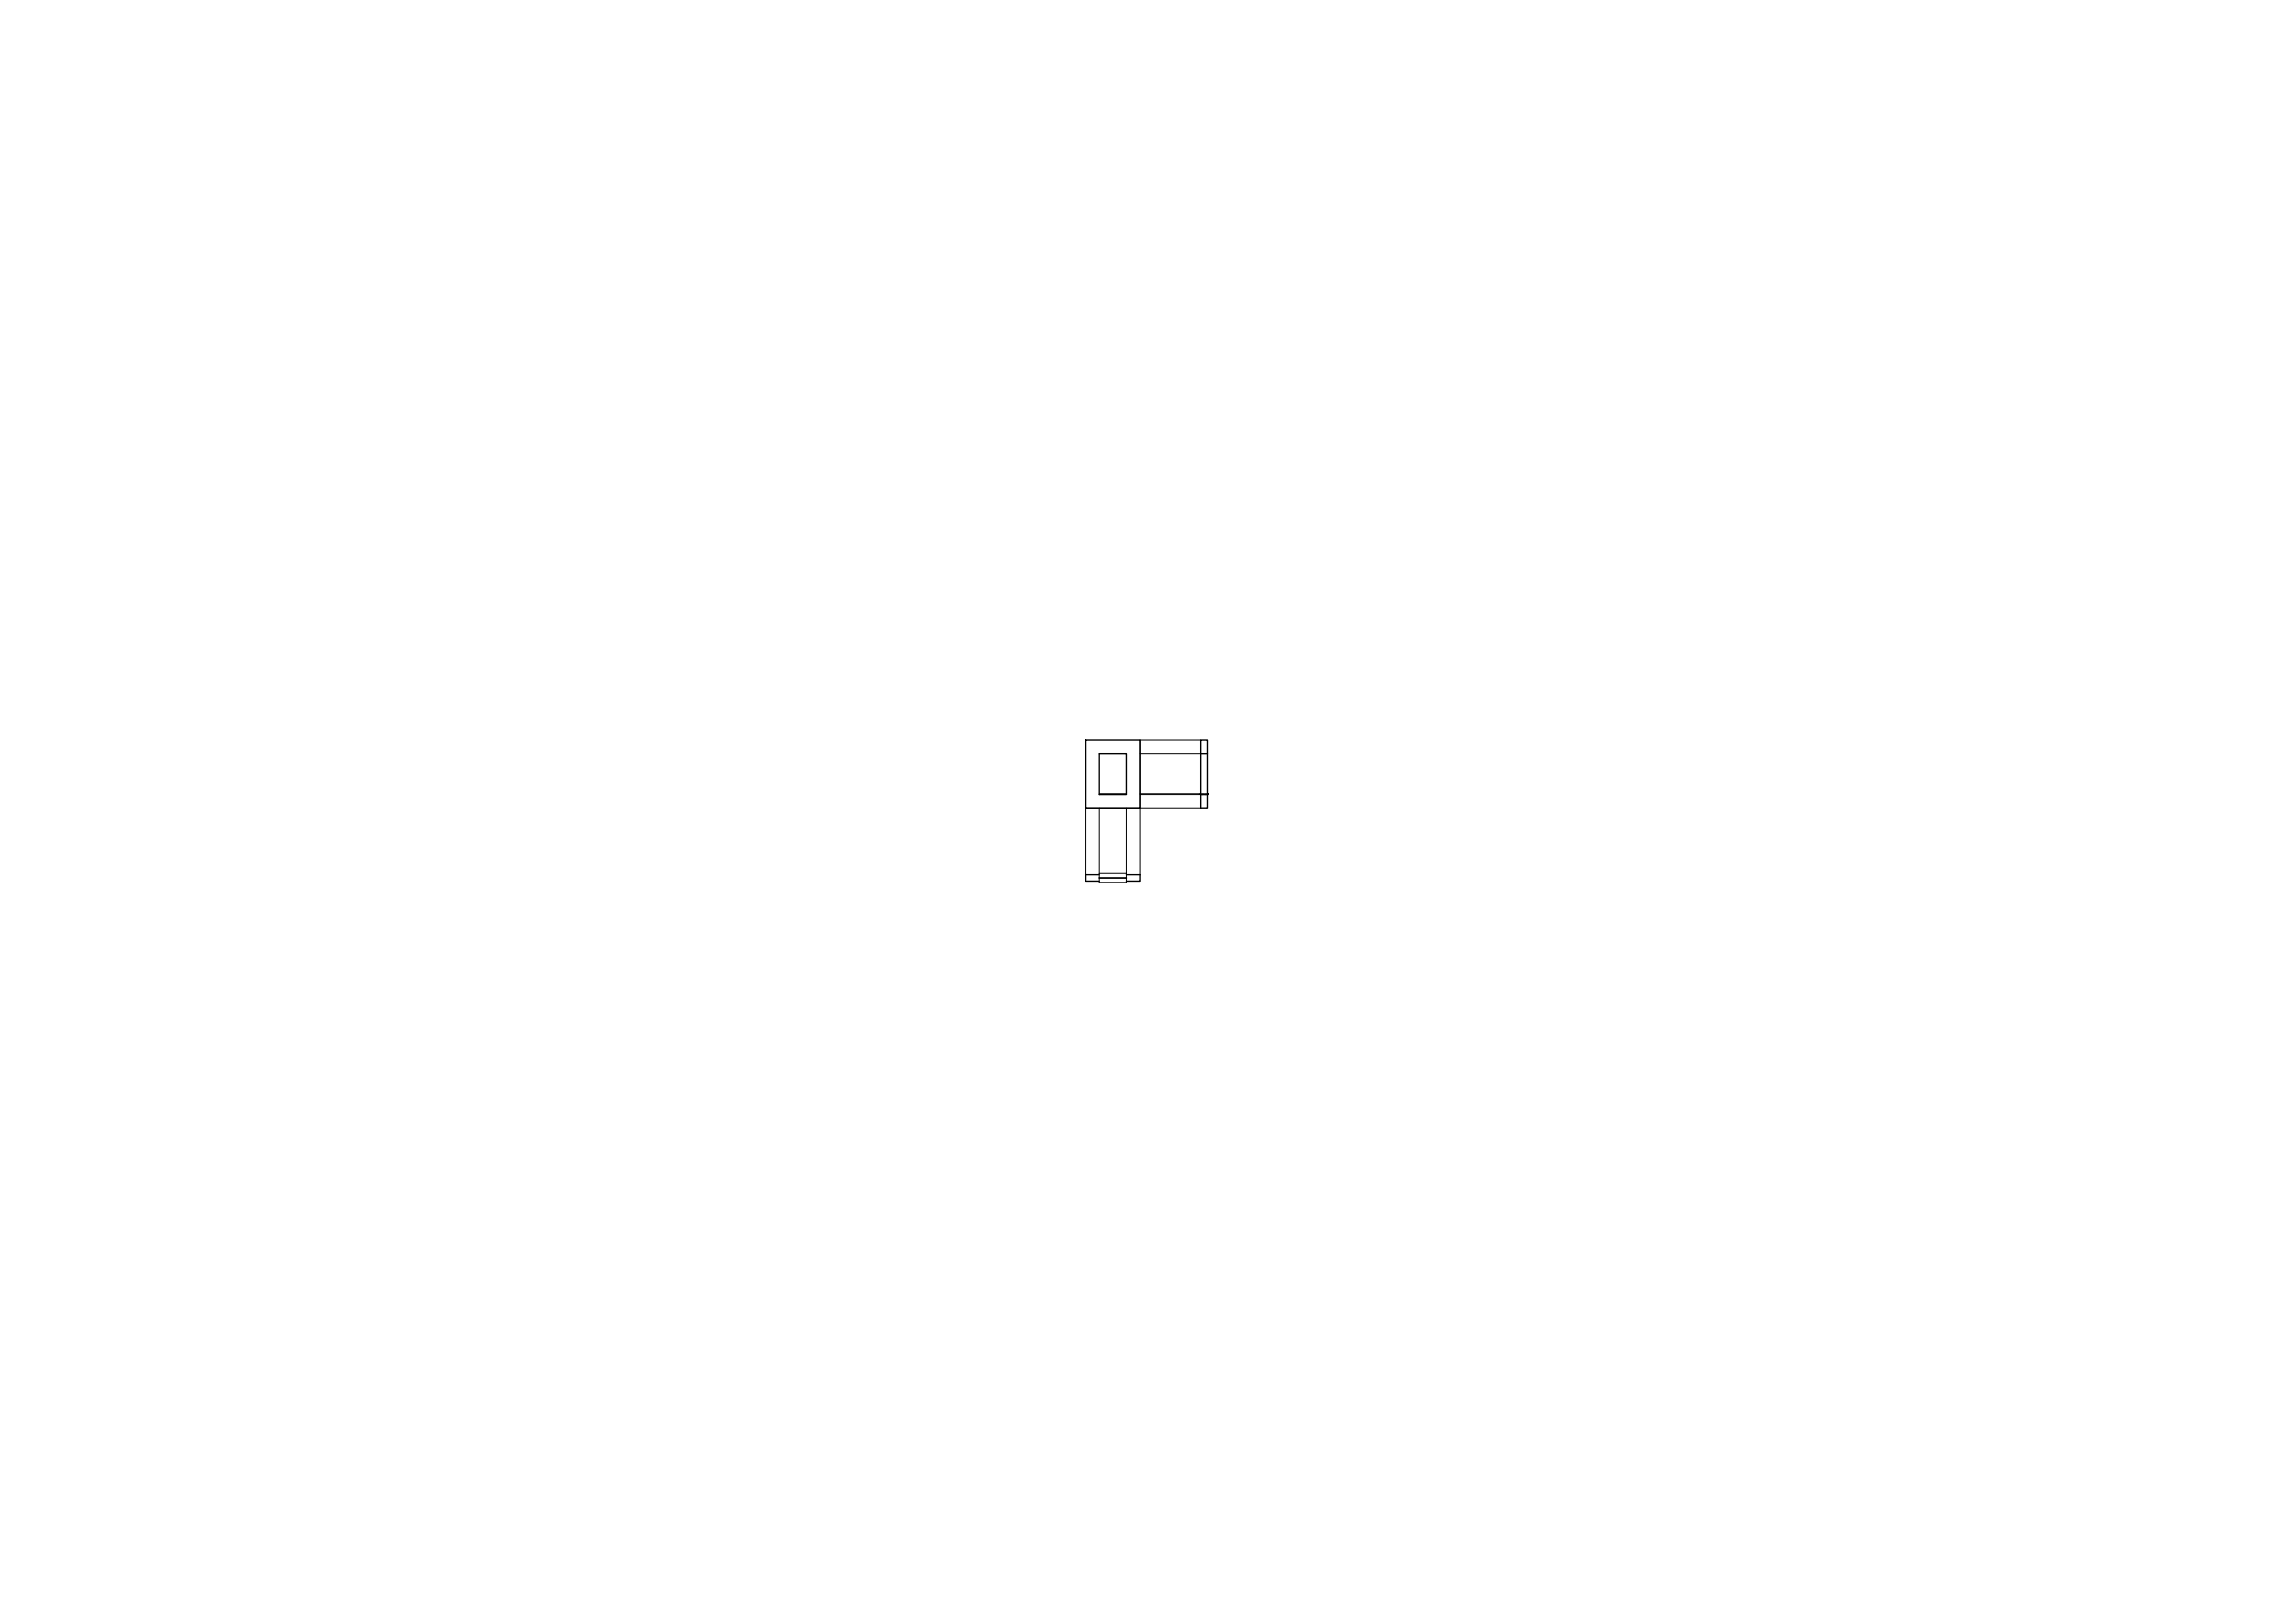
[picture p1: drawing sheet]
<svg xmlns="http://www.w3.org/2000/svg" width="841mm" height="594mm" viewBox="0 0 841 594" stroke-linecap="round" stroke-linejoin="round" font-family="sans-serif">
<!-- layer: 0 -->
<path d="M397.8 271h20v25h-20zM402.8 276h10v15h-10zM440 276h2.5M440 291h2.5v5h-2.5zM440 290.7v-19.7h2.5v19.7M402.8 320.3h-5v2.5h5M402.8 321.5v.2M412.8 320.3h5v2.5h-5M412.8 321.5v.2" fill="none" stroke="#000" stroke-width=".51"/>
<path d="M417.8 276h22.2M440 271h-22.2v49.3M402.8 296v25.5h10v-25.5M402.8 290.7h10M417.8 291h23.3v-.3h-1.6v.3M417.8 290.7h21.7M440 296h-42.2v24.3M441.4 290.7h1.6v.3h-1.6zM402.8 319.8h10M402.8 321.7h10v1.6h-10z" fill="none" stroke="#000" stroke-width=".37"/>
</svg>
